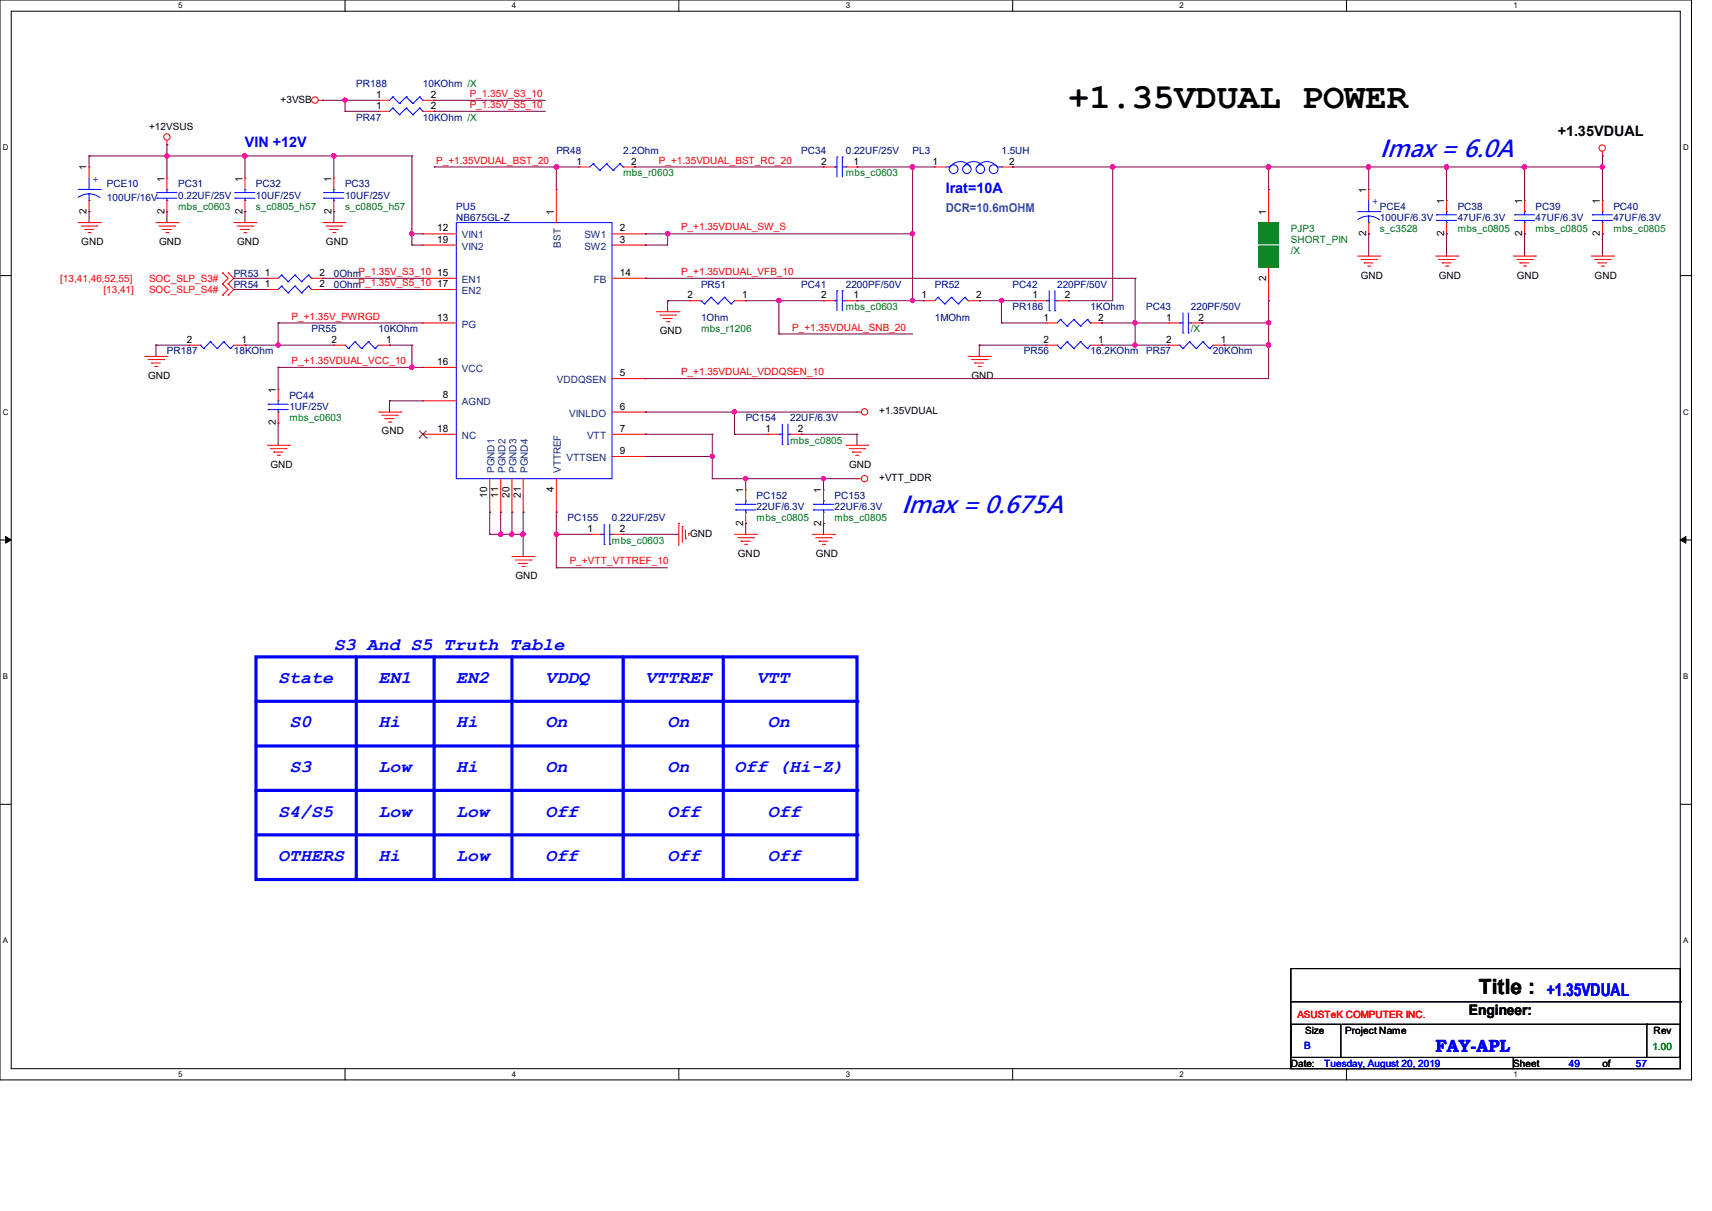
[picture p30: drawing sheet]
<svg xmlns="http://www.w3.org/2000/svg" width="297mm" height="210mm" viewBox="0 0 297 210" stroke-linecap="round" stroke-linejoin="round" font-family="sans-serif">
<defs><g id="words">
<text font-size="6.1" x="185.3" y="18.7">+1.35VDUAL POWER</text>
<g font-size="4.3" fill="#00f">
<text x="239.4" y="27.2">Imax = 6.0A</text>
<text x="156.4" y="88.9">Imax = 0.675A</text>
</g>
<text font-size="3.6" x="256.6" y="172.3">Title :</text>
<g font-size="3" fill="#00f">
<text x="57.9" y="112.6">S3 And S5 Truth Table</text>
<text x="48.3" y="118.4">State</text>
<text x="65.7" y="118.4">EN1</text>
<text x="79.2" y="118.4">EN2</text>
<text x="94.6" y="118.4">VDDQ</text>
<text x="112" y="118.4">VTTREF</text>
<text x="131.3" y="118.4">VTT</text>
<text x="50.2" y="126.2">S0</text>
<text x="65.7" y="126.2">Hi</text>
<text x="79.2" y="126.2">Hi</text>
<text x="94.6" y="126.2">On</text>
<text x="115.8" y="126.2">On</text>
<text x="133.2" y="126.2">On</text>
<text x="50.2" y="133.9">S3</text>
<text x="65.7" y="133.9">Low</text>
<text x="79.2" y="133.9">Hi</text>
<text x="94.6" y="133.9">On</text>
<text x="115.8" y="133.9">On</text>
<text x="127.4" y="133.9">Off (Hi-Z)</text>
<text x="48.3" y="141.6">S4/S5</text>
<text x="65.7" y="141.6">Low</text>
<text x="79.2" y="141.6">Low</text>
<text x="94.6" y="141.6">Off</text>
<text x="115.8" y="141.6">Off</text>
<text x="133.2" y="141.6">Off</text>
<text x="48.3" y="149.3">OTHERS</text>
<text x="65.7" y="149.3">Hi</text>
<text x="79.1" y="149.3">Low</text>
<text x="94.6" y="149.3">Off</text>
<text x="115.8" y="149.3">Off</text>
<text x="133.2" y="149.3">Off</text>
<text x="268.4" y="172.7">+1.35VDUAL</text>
<text x="249" y="182.4">FAY-APL</text>
</g>
<g font-size="2.5">
<text x="270.3" y="23.6">+1.35VDUAL</text>
<text x="254.8" y="176.1">Engineer:</text>
</g>
<g font-size="2.5" fill="#00f">
<text x="42.5" y="25.5">VIN +12V</text>
<text x="164.1" y="33.4">Irat=10A</text>
</g>
<text font-size="2.1" fill="#0080c0" x="164.1" y="36.7">DCR=10.6mOHM</text>
<g font-size="1.7">
<text x="48.7" y="17.8">+3VSB</text>
<text x="65.2" y="17">1</text>
<text x="74.7" y="17">2</text>
<text x="25.9" y="22.5">+12VSUS</text>
<text x="65.2" y="18.9">1</text>
<text x="74.7" y="18.9">2</text>
<text x="15" y="29.5" transform="rotate(-90 15 29.5)">1</text>
<text x="100" y="28.5">1</text>
<text x="109.5" y="28.5">2</text>
<text x="142.4" y="28.5">2</text>
<text x="148.1" y="28.5">1</text>
<text x="161.8" y="28.5">1</text>
<text x="175.1" y="28.5">2</text>
<text x="28.5" y="31.5" transform="rotate(-90 28.5 31.5)">1</text>
<text x="42.1" y="31.5" transform="rotate(-90 42.1 31.5)">1</text>
<text x="57.5" y="31.5" transform="rotate(-90 57.5 31.5)">1</text>
<text x="237" y="33.4" transform="rotate(-90 237 33.4)">1</text>
<text x="250.5" y="35.3" transform="rotate(-90 250.5 35.3)">1</text>
<text x="264.1" y="35.3" transform="rotate(-90 264.1 35.3)">1</text>
<text x="277.6" y="35.3" transform="rotate(-90 277.6 35.3)">1</text>
<text x="15" y="37.1" transform="rotate(-90 15 37.1)">2</text>
<text x="28.5" y="37.1" transform="rotate(-90 28.5 37.1)">2</text>
<text x="42.1" y="37.1" transform="rotate(-90 42.1 37.1)">2</text>
<text x="57.5" y="37.1" transform="rotate(-90 57.5 37.1)">2</text>
<text x="75.9" y="40.1">12</text>
<text x="96.1" y="37.3" transform="rotate(-90 96.1 37.3)">1</text>
<text x="107.5" y="40.1">2</text>
<text x="219.7" y="37.3" transform="rotate(-90 219.7 37.3)">1</text>
<text x="237" y="40.9" transform="rotate(-90 237 40.9)">2</text>
<text x="250.5" y="40.9" transform="rotate(-90 250.5 40.9)">2</text>
<text x="264.1" y="40.9" transform="rotate(-90 264.1 40.9)">2</text>
<text x="277.6" y="40.9" transform="rotate(-90 277.6 40.9)">2</text>
<text x="14.1" y="42.5">GND</text>
<text x="27.6" y="42.5">GND</text>
<text x="41.1" y="42.5">GND</text>
<text x="45.9" y="47.8">1</text>
<text x="55.4" y="47.8">2</text>
<text x="56.6" y="42.5">GND</text>
<text x="75.9" y="47.8">15</text>
<text x="75.9" y="42.1">19</text>
<text x="107.5" y="42.1">3</text>
<text x="107.5" y="47.8">14</text>
<text x="45.9" y="49.8">1</text>
<text x="55.4" y="49.8">2</text>
<text x="75.9" y="49.8">17</text>
<text x="119.3" y="51.7">2</text>
<text x="128.8" y="51.7">1</text>
<text x="142.4" y="51.7">2</text>
<text x="148.1" y="51.7">1</text>
<text x="159.8" y="51.7">1</text>
<text x="169.3" y="51.7">2</text>
<text x="179.1" y="51.7">1</text>
<text x="184.7" y="51.7">2</text>
<text x="219.7" y="48.7" transform="rotate(-90 219.7 48.7)">2</text>
<text x="236.1" y="48.3">GND</text>
<text x="249.6" y="48.3">GND</text>
<text x="263.1" y="48.3">GND</text>
<text x="276.6" y="48.3">GND</text>
<text x="32.4" y="59.4">2</text>
<text x="41.9" y="59.4">1</text>
<text x="57.5" y="59.4">2</text>
<text x="67" y="59.4">1</text>
<text x="75.9" y="55.6">13</text>
<text x="114.5" y="58">GND</text>
<text x="181.1" y="55.6">1</text>
<text x="181.1" y="59.4">2</text>
<text x="190.5" y="55.6">2</text>
<text x="190.5" y="59.4">1</text>
<text x="202.3" y="59.4">2</text>
<text x="202.3" y="55.6">1</text>
<text x="207.9" y="55.6">2</text>
<text x="211.8" y="59.4">1</text>
<text x="25.7" y="65.7">GND</text>
<text x="75.9" y="63.3">16</text>
<text x="107.5" y="65.2">5</text>
<text x="168.5" y="65.7">GND</text>
<text x="47.8" y="68.2" transform="rotate(-90 47.8 68.2)">1</text>
<text x="76.8" y="69.1">8</text>
<text x="107.5" y="71">6</text>
<text x="152.5" y="71.9">+1.35VDUAL</text>
<text x="47.8" y="73.8" transform="rotate(-90 47.8 73.8)">2</text>
<text x="66.2" y="75.4">GND</text>
<text x="75.9" y="74.9">18</text>
<text x="107.5" y="74.9">7</text>
<text x="132.8" y="74.9">1</text>
<text x="138.4" y="74.9">2</text>
<text x="46.9" y="81.2">GND</text>
<text x="107.5" y="78.7">9</text>
<text x="147.3" y="81.2">GND</text>
<text x="152.5" y="83.5">+VTT_DDR</text>
<text x="84.5" y="86.3" transform="rotate(-90 84.5 86.3)">10</text>
<text x="86.4" y="86.3" transform="rotate(-90 86.4 86.3)">11</text>
<text x="88.4" y="86.3" transform="rotate(-90 88.4 86.3)">20</text>
<text x="90.3" y="86.3" transform="rotate(-90 90.3 86.3)">21</text>
<text x="96.1" y="85.3" transform="rotate(-90 96.1 85.3)">4</text>
<text x="128.9" y="85.5" transform="rotate(-90 128.9 85.5)">1</text>
<text x="142.4" y="85.5" transform="rotate(-90 142.4 85.5)">1</text>
<text x="101.9" y="92.2">1</text>
<text x="107.5" y="92.2">2</text>
<text x="119.7" y="93.1">GND</text>
<text x="128.9" y="91.1" transform="rotate(-90 128.9 91.1)">2</text>
<text x="142.4" y="91.1" transform="rotate(-90 142.4 91.1)">2</text>
<text x="89.4" y="100.5">GND</text>
<text x="128" y="96.6">GND</text>
<text x="141.5" y="96.6">GND</text>
<text x="226.4" y="179.2">Size</text>
<text x="233.4" y="179.2">Project Name</text>
<text x="286.9" y="179.4">Rev</text>
<text x="223.9" y="185">Date:</text>
<text x="262.5" y="185">Sheet</text>
<text x="278" y="185">of</text>
</g>
<g font-size="1.7" fill="#000080">
<text x="61.8" y="15.2">PR188</text>
<text x="73.4" y="15.2">10KOhm /X</text>
<text x="61.8" y="20.9">PR47</text>
<text x="73.4" y="20.9">10KOhm /X</text>
<text x="96.5" y="26.7">PR48</text>
<text x="108.1" y="26.7">2.2Ohm</text>
<text x="139" y="26.7">PC34</text>
<text x="146.7" y="26.7">0.22UF/25V</text>
<text x="158.3" y="26.7">PL3</text>
<text x="173.7" y="26.7">1.5UH</text>
<text x="18.5" y="32.5">PCE10</text>
<text x="18.5" y="34.8">100UF/16V</text>
<text x="30.9" y="32.5">PC31</text>
<text x="30.9" y="34.5">0.22UF/25V</text>
<text x="44.4" y="32.5">PC32</text>
<text x="44.4" y="34.5">10UF/25V</text>
<text x="59.9" y="32.5">PC33</text>
<text x="59.9" y="34.5">10UF/25V</text>
<text x="79.2" y="36.4">PU5</text>
<text x="79.2" y="38.3">NB675GL-Z</text>
<text x="239.4" y="36.4">PCE4</text>
<text x="239.4" y="38.3">100UF/6.3V</text>
<text x="252.9" y="36.4">PC38</text>
<text x="252.9" y="38.3">47UF/6.3V</text>
<text x="266.4" y="36.4">PC39</text>
<text x="266.4" y="38.3">47UF/6.3V</text>
<text x="279.9" y="36.4">PC40</text>
<text x="279.9" y="38.3">47UF/6.3V</text>
<text x="40.6" y="48">PR53</text>
<text x="57.9" y="48">0OhmP_1.35V_S3_10</text>
<text x="40.6" y="49.9">PR54</text>
<text x="57.9" y="49.9">0OhmP_1.35V_S5_10</text>
<text x="121.6" y="49.9">PR51</text>
<text x="139" y="49.9">PC41</text>
<text x="146.7" y="49.9">2200PF/50V</text>
<text x="162.2" y="49.9">PR52</text>
<text x="175.7" y="53.8">PR186</text>
<text x="175.7" y="49.9">PC42</text>
<text x="183.4" y="49.9">220PF/50V</text>
<text x="189.2" y="53.8">1KOhm</text>
<text x="198.8" y="53.8">PC43</text>
<text x="206.6" y="53.8">220PF/50V</text>
<text x="54.1" y="57.6">PR55</text>
<text x="65.7" y="57.6">10KOhm</text>
<text x="121.6" y="55.7">1Ohm</text>
<text x="162.2" y="55.7">1MOhm</text>
<text x="29" y="61.5">PR187</text>
<text x="40.6" y="61.5">18KOhm</text>
<text x="177.6" y="61.5">PR56</text>
<text x="189.2" y="61.5">16.2KOhm</text>
<text x="198.8" y="61.5">PR57</text>
<text x="210.4" y="61.5">20KOhm</text>
<text x="50.2" y="69.2">PC44</text>
<text x="50.2" y="71.1">1UF/25V</text>
<text x="129.4" y="73.1">PC154</text>
<text x="137.1" y="73.1">22UF/6.3V</text>
<text x="131.3" y="86.6">PC152</text>
<text x="131.3" y="88.5">22UF/6.3V</text>
<text x="144.8" y="86.6">PC153</text>
<text x="144.8" y="88.5">22UF/6.3V</text>
<text x="98.5" y="90.4">PC155</text>
<text x="106.2" y="90.4">0.22UF/25V</text>
</g>
<g font-size="1.7" fill="#f00">
<text x="81.5" y="16.8">P_1.35V_S3_10</text>
<text x="81.5" y="18.7">P_1.35V_S5_10</text>
<text x="75.7" y="28.4">P_+1.35VDUAL_BST_20</text>
<text x="114.3" y="28.4">P_+1.35VDUAL_BST_RC_20</text>
<text x="118.1" y="40">P_+1.35VDUAL_SW_S</text>
<text x="118.1" y="47.7">P_+1.35VDUAL_VFB_10</text>
<text x="10.5" y="48.9">[13,41,46,52,55]</text>
<text x="17.9" y="50.8">[13,41]</text>
<text x="25.9" y="50.8">SOC_SLP_S4#</text>
<text x="25.9" y="48.9">SOC_SLP_S3#</text>
<text x="50.6" y="55.4">P_+1.35V_PWRGD</text>
<text x="137.5" y="57.3">P_+1.35VDUAL_SNB_20</text>
<text x="50.6" y="63.1">P_+1.35VDUAL_VCC_10</text>
<text x="118.1" y="65.1">P_+1.35VDUAL_VDDQSEN_10</text>
<text x="98.8" y="97.9">P_+VTT_VTTREF_10</text>
<text x="225.1" y="176.5">ASUSTeK COMPUTER INC.</text>
</g>
<g font-size="1.7" fill="#00f">
<text x="16" y="31.5">+</text>
<text x="238" y="35.4">+</text>
<text x="226.3" y="181.9">B</text>
<text x="229.7" y="185">Tuesday, August 20, 2019</text>
<text x="272.2" y="185">49</text>
<text x="283.8" y="185">57</text>
</g>
<g font-size="1.7" fill="#008000">
<text x="108.1" y="30.6">mbs_r0603</text>
<text x="146.7" y="30.6">mbs_c0603</text>
<text x="30.9" y="36.4">mbs_c0603</text>
<text x="44.4" y="36.4">s_c0805_h57</text>
<text x="59.9" y="36.4">s_c0805_h57</text>
<text x="223.9" y="40.2">PJP3</text>
<text x="239.4" y="40.2">s_c3528</text>
<text x="252.9" y="40.2">mbs_c0805</text>
<text x="266.4" y="40.2">mbs_c0805</text>
<text x="279.9" y="40.2">mbs_c0805</text>
<text x="223.9" y="42.2">SHORT_PIN</text>
<text x="223.9" y="44.1">/X</text>
<text x="146.7" y="53.8">mbs_c0603</text>
<text x="121.6" y="57.6">mbs_r1206</text>
<text x="206.6" y="57.6">/X</text>
<text x="50.2" y="73.1">mbs_c0603</text>
<text x="137.1" y="76.9">mbs_c0805</text>
<text x="106.2" y="94.3">mbs_c0603</text>
<text x="131.3" y="90.4">mbs_c0805</text>
<text x="144.8" y="90.4">mbs_c0805</text>
<text x="286.7" y="182.1">1.00</text>
</g>
<g font-size="1.7" fill="#004080">
<text x="80.1" y="41.4">VIN1</text>
<text x="101.4" y="41.4">SW1</text>
<text x="80.1" y="43.3">VIN2</text>
<text x="97.3" y="42.9" transform="rotate(-90 97.3 42.9)">BST</text>
<text x="101.4" y="43.3">SW2</text>
<text x="80.1" y="49.1">EN1</text>
<text x="80.1" y="51">EN2</text>
<text x="103" y="49.1">FB</text>
<text x="80.1" y="56.8">PG</text>
<text x="80.1" y="64.5">VCC</text>
<text x="80.1" y="70.3">AGND</text>
<text x="96.6" y="66.5">VDDQSEN</text>
<text x="80.1" y="76.1">NC</text>
<text x="98.8" y="72.3">VINLDO</text>
<text x="101.9" y="76.1">VTT</text>
<text x="85.8" y="82" transform="rotate(-90 85.8 82)">PGND1</text>
<text x="87.7" y="82" transform="rotate(-90 87.7 82)">PGND2</text>
<text x="89.6" y="82" transform="rotate(-90 89.6 82)">PGND3</text>
<text x="91.6" y="82" transform="rotate(-90 91.6 82)">PGND4</text>
<text x="97.3" y="82" transform="rotate(-90 97.3 82)">VTTREF</text>
<text x="98.3" y="80">VTTSEN</text>
</g>
<g font-size="1.4">
<text x="30.9" y="1.4">5</text>
<text x="88.8" y="1.4">4</text>
<text x="146.7" y="1.4">3</text>
<text x="204.6" y="1.4">2</text>
<text x="262.6" y="1.4">1</text>
<text x=".5" y="26.1">D</text>
<text x="292" y="26.1">D</text>
<text x=".5" y="71.9">C</text>
<text x="292" y="71.9">C</text>
<text x=".5" y="117.8">B</text>
<text x="292" y="117.8">B</text>
<text x=".5" y="163.6">A</text>
<text x="292" y="163.6">A</text>
<text x="30.9" y="186.8">5</text>
<text x="88.8" y="186.8">4</text>
<text x="146.7" y="186.8">3</text>
<text x="204.6" y="186.8">2</text>
<text x="262.6" y="186.8">1</text>
</g>
</g></defs>
<path d="M0 0h293.5v187.3h-293.5zM1.9 1.9h289.6v183.4h-289.6z" fill="none" stroke="#000" stroke-width=".17"/>
<g fill="#fff">
<path d="M30.9 .2h.8v1.5h-.8z"/>
<path d="M30.9 185.5h.8v1.6h-.8z"/>
</g>
<path d="M59.9 0v1.9M59.9 185.3v2" fill="none" stroke="#000" stroke-width=".17"/>
<g fill="#fff">
<path d="M88.8 .2h.8v1.5h-.8z"/>
<path d="M88.8 185.5h.8v1.6h-.8z"/>
</g>
<path d="M117.8 0v1.9M117.8 185.3v2" fill="none" stroke="#000" stroke-width=".17"/>
<g fill="#fff">
<path d="M146.7 .2h.8v1.5h-.8z"/>
<path d="M146.7 185.5h.8v1.6h-.8z"/>
</g>
<path d="M175.7 0v1.9M175.7 185.3v2" fill="none" stroke="#000" stroke-width=".17"/>
<g fill="#fff">
<path d="M204.6 .2h.8v1.5h-.8z"/>
<path d="M204.6 185.5h.8v1.6h-.8z"/>
</g>
<path d="M233.6 0v1.9M233.6 185.3v2" fill="none" stroke="#000" stroke-width=".17"/>
<g fill="#fff">
<path d="M262.6 .2h.7v1.5h-.7z"/>
<path d="M262.6 185.5h.7v1.6h-.7z"/>
<path d="M.5 24.8h1v1.6h-1z"/>
<path d="M292 24.8h1v1.6h-1z"/>
<path d="M.5 70.7h1v1.5h-1z"/>
<path d="M292 70.7h1v1.5h-1z"/>
</g>
<path d="M0 47.8h1.9M291.5 47.8h2" fill="none" stroke="#000" stroke-width=".17"/>
<g fill="#fff">
<path d="M.5 116.5h.9v1.6h-.9z"/>
<path d="M292 116.5h.9v1.6h-.9z"/>
</g>
<path d="M0 93.6h1.9M291.5 93.6h2" fill="none" stroke="#000" stroke-width=".17"/>
<path d="M1 93l.9 .6-.9 .6zM291.5 93.6l1-.6v1.2z" fill="#000" stroke="#000" stroke-width=".17"/>
<g fill="#fff">
<path d="M.5 162.4h.9v1.5h-.9z"/>
<path d="M292 162.4h.9v1.5h-.9z"/>
</g>
<path d="M0 139.5h1.9M291.5 139.5h2" fill="none" stroke="#000" stroke-width=".17"/>
<path d="M61.8 113.9v38.6" fill="none" stroke="#00f" stroke-width=".55"/>
<circle cx="61.8" cy="152.5" r=".28" fill="#00f"/>
<path d="M44.4 113.9h104.3v38.6h-104.3zM44.4 144.8h104.3" fill="none" stroke="#00f" stroke-width=".55"/>
<circle cx="148.7" cy="144.8" r=".28" fill="#00f"/>
<path d="M44.4 137.1h104.3" fill="none" stroke="#00f" stroke-width=".55"/>
<circle cx="148.7" cy="137.1" r=".28" fill="#00f"/>
<path d="M44.4 129.4h104.3" fill="none" stroke="#00f" stroke-width=".55"/>
<circle cx="148.7" cy="129.4" r=".28" fill="#00f"/>
<path d="M44.4 121.6h104.3" fill="none" stroke="#00f" stroke-width=".55"/>
<circle cx="148.7" cy="121.6" r=".28" fill="#00f"/>
<path d="M75.3 113.9v38.6" fill="none" stroke="#00f" stroke-width=".55"/>
<circle cx="75.3" cy="152.5" r=".28" fill="#00f"/>
<path d="M88.8 113.9v38.6" fill="none" stroke="#00f" stroke-width=".55"/>
<circle cx="88.8" cy="152.5" r=".28" fill="#00f"/>
<path d="M108.1 113.9v38.6" fill="none" stroke="#00f" stroke-width=".55"/>
<circle cx="108.1" cy="152.5" r=".28" fill="#00f"/>
<path d="M125.5 113.9v38.6" fill="none" stroke="#00f" stroke-width=".55"/>
<circle cx="125.5" cy="152.5" r=".28" fill="#00f"/>
<g fill="none" stroke="#f00" stroke-width=".17">
<path d="M55.2 17.4h.8M56 17.4h.1M65.7 17.4h.1M65.7 19.3h.1M65.7 17.4h1.9M65.7 19.3h1.9M73.4 17.4h1.9M73.4 19.3h1.9M75.3 17.4h.1M75.3 19.3h.1M13.5 38.6h3.9M14.1 39.2h2.7"/>
<path d="M14.7 39.8h.1M14.7 39.8h1.5M15.5 29h.1M15.5 36.7h.1M15.5 29v1.9M15.5 34.8v1.9M16.8 39.2h.1M17.4 38.6h.1M27.1 38.6h3.8M27.6 39.2h2.7M28.2 39.8h.1M28.2 39.8h1.6"/>
<path d="M29 25.1h.1M29 30.9h.1M29 36.7h.1M29 24.3v.8M29 30.9v2M29 34.8v1.9M30.3 39.2h.1M30.9 38.6h.1M40.6 38.6h3.8M41.1 39.2h2.8M41.7 39.8h.1M41.7 39.8h1.6"/>
<path d="M42.5 30.9h.1M42.5 36.7h.1M42.5 30.9v2M42.5 34.8v1.9M43.9 39.2h.1M44.4 38.6h.1M56 38.6h3.9M56.6 39.2h2.7M57.1 39.8h.1M57.1 39.8h1.6M57.9 30.9h.1M57.9 36.7h.1"/>
<path d="M57.9 30.9v2M57.9 34.8v1.9M59.3 39.2h.1M59.9 38.6h.1M96.5 32.9h.1M96.5 32.9v5.7M100.4 29h.1M100.4 29h1.9M108.1 29h2M110.1 29h.1M142.9 29h.1M142.9 29h1.9"/>
<path d="M146.7 29h2M148.7 29h.1M162.2 29h.1M162.2 29h1.9M173.7 29h2M175.7 29h.1M220.1 32.9h.1M220.1 32.9v5.7M237.4 32.9h.1M237.4 32.9v1.9M237.4 38.6v2M251 34.8h.1"/>
<path d="M251 34.8v1.9M251 38.6v2M264.5 34.8h.1M264.5 34.8v1.9M264.5 38.6v2M278 27.1h.1M278 34.8h.1M278 26.3v.8M278 34.8v1.9M278 38.6v2M15.3 40.3h.4M15.7 40.3h.1"/>
<path d="M28.8 40.3h.4M29.2 40.3h.1M32.9 59.9h.1M32.9 59.9h1.9M38.6 51.2h.1M38.6 49.2h.1M38.6 47.3h.1M38.6 49.2l1 1-1 1M38.6 47.3l1 1-1 .9M39.6 49.2h.1M39.6 51.2h.1M39.6 47.3h.1"/>
<path d="M39.6 49.2l1 1-1 1M39.6 47.3l1 1-1 .9M40.6 59.9h1.9M42.3 40.3h.4M42.5 59.9h.1M42.7 40.3h.1M46.4 50.2h.1M46.4 48.3h.1M46.4 48.3h1.9M46.4 50.2h1.9M54.1 48.3h1.9M54.1 50.2h1.9"/>
<path d="M56 50.2h.1M56 48.3h.1M57.7 40.3h.4M57.9 59.9h.1M57.9 59.9h2M58.1 40.3h.1M65.7 59.9h1.9M67.6 59.9h.1M73.4 40.6h.1M73.4 56h.1M73.4 48.3h.1M73.4 50.2h.1"/>
<path d="M73.4 42.5h.1M73.4 40.6h5.8M73.4 42.5h5.8M73.4 56h5.8M73.4 48.3h5.8M73.4 50.2h5.8M106.2 40.6h5.8M106.2 42.5h5.8M106.2 48.3h5.8M112 40.6h.1M112 42.5h.1M112 48.3h.1"/>
<path d="M113.9 54.1h3.9M114.5 54.7h2.7M115.1 55.2h.1M115.1 55.2h1.5M115.7 55.8h.3M116 55.8h.1M117.2 54.7h.1M117.8 54.1h.1M119.7 52.2h.1M119.7 52.2h1.9M127.4 52.2h2M129.4 52.2h.1"/>
<path d="M142.9 52.2h.1M142.9 52.2h1.9M146.7 52.2h2M148.7 52.2h.1M160.2 52.2h.1M160.2 52.2h2M168 52.2h1.9M169.9 52.2h.1M179.5 52.2h.1M179.5 52.2h2M181.5 56h.1M181.5 59.9h.1"/>
<path d="M181.5 56h1.9M181.5 59.9h1.9M183.4 52.2h1.9M185.3 52.2h.1M189.2 56h1.9M189.2 59.9h1.9M191.1 56h.1M191.1 59.9h.1M202.7 59.9h.1M202.7 56h.1M202.7 56h1.9M202.7 59.9h1.9"/>
<path d="M206.6 56h1.9M208.5 56h.1M210.4 59.9h1.9M212.3 59.9h.1M220.1 52.2h.1M220.1 46.4v5.8M235.5 44.4h3.9M236.1 45h2.7M236.7 45.6h.1M236.7 45.6h1.5M237.3 46.1h.4M237.4 40.6h.1"/>
<path d="M237.7 46.1h.1M238.8 45h.1M239.4 44.4h.1M249 44.4h3.9M249.6 45h2.7M250.2 45.6h.1M250.2 45.6h1.6M250.8 46.1h.4M251 40.6h.1M251.2 46.1h.1M252.3 45h.1M252.9 44.4h.1"/>
<path d="M262.6 44.4h3.8M263.1 45h2.8M263.7 45.6h.1M263.7 45.6h1.6M264.3 46.1h.4M264.5 40.6h.1M264.7 46.1h.1M265.9 45h.1M266.4 44.4h.1M276.1 44.4h3.8M276.6 45h2.8M277.2 45.6h.1"/>
<path d="M277.2 45.6h1.6M277.8 46.1h.4M278 40.6h.1M278.2 46.1h.1M279.4 45h.1M279.9 44.4h.1M25.1 61.8h3.9M25.7 62.4h2.7M26.3 62.9h.1M26.3 62.9h1.5M26.8 63.5h.4M27.2 63.5h.1"/>
<path d="M28.4 62.4h.1M29 61.8h.1M46.4 77.2h3.8M46.9 77.8h2.7M47.5 78.4h.1M47.5 78.4h1.6M48.1 79h.4M48.3 67.6h.1M48.3 73.4h.1M48.3 67.6v1.9M48.3 71.5v1.9M48.5 79h.1"/>
<path d="M49.6 77.8h.1M50.2 77.2h.1M65.7 71.5h3.8M66.2 72h2.7M66.8 72.6h.1M66.8 72.6h1.6M67.4 73.2h.4M67.8 73.2h.1M68.9 72h.1M69.5 71.5h.1M73.4 69.5h.1M73.4 63.7h.1"/>
<path d="M73.4 75.3h.1M73.4 75.3h5.8M73.4 69.5h5.8M73.4 63.7h5.8M106.2 71.5h5.8M106.2 65.7h5.8M106.2 75.3h5.8M106.2 79.2h5.8M112 65.7h.1M112 71.5h.1M112 75.3h.1M112 79.2h.1"/>
<path d="M133.2 75.3h.1M133.2 75.3h1.9M137.1 75.3h1.9M139 75.3h.1M146.7 77.2h3.9M147.3 77.8h2.7M147.9 78.4h.1M147.9 78.4h1.5M148.5 79h.3M148.7 71.5h.1M148.7 71.5h.7M148.8 79h.1"/>
<path d="M150 77.8h.1M150.6 77.2h.1M168 61.8h3.8M168.5 62.4h2.7M169.1 62.9h.1M169.1 62.9h1.5M169.7 63.5h.4M170.1 63.5h.1M171.2 62.4h.1M171.8 61.8h.1M85 88.8h.1M85 83v5.8"/>
<path d="M86.9 88.8h.1M86.9 83v5.8M88.8 88.8h.1M88.8 96.5h3.9M88.8 83v5.8M89.4 97.1h2.7M90 97.7h.1M90 97.7h1.5M90.6 98.3h.3M90.8 88.8h.1M90.8 83v5.8M90.9 98.3h.1"/>
<path d="M92.1 97.1h.1M92.7 96.5h.1M96.5 88.8h.1M96.5 83v5.8M102.3 92.7h.1M102.3 92.7h2M106.2 92.7h1.9M108.1 92.7h.1M117.8 90.8h.1M117.8 90.8v3.8M118.4 91.3h.1M118.4 91.3v2.7"/>
<path d="M118.9 93.4h.1M118.9 91.9v1.5M119.5 92.5h.1M119.5 92.5v.4M127.4 92.7h3.9M128 93.3h2.7M128.6 93.9h.1M128.6 93.9h1.5M129.2 94.4h.3M129.4 85h.1M129.4 90.8h.1M129.4 85v1.9"/>
<path d="M129.4 88.8v2M129.5 94.4h.1M130.7 93.3h.1M131.3 92.7h.1M140.9 92.7h3.9M141.5 93.3h2.7M142.1 93.9h.1M142.1 93.9h1.5M142.7 94.4h.3M142.9 85h.1M142.9 90.8h.1M142.9 85v1.9"/>
<path d="M142.9 88.8v2M143 94.4h.1M144.2 93.3h.1M144.8 92.7h.1M148.7 83h.1M148.7 83h.7"/>
<circle cx="54.6" cy="17.4" r=".56"/>
<circle cx="29" cy="23.7" r=".55"/>
<circle cx="278" cy="25.7" r=".55"/>
<circle cx="150" cy="71.4" r=".55"/>
<circle cx="150" cy="83" r=".55"/>
</g>
<path d="M223.9 168h67.6v15.4h-67.6zM223.9 177.6h8.7v5.8h-8.7zM223.9 173.7h67.6M232.8 177.6h52.9M285.7 177.6h5.8v5.8h-5.8zM285.7 177.6h.1M291.5 173.7h.1M223.9 183.4h38.7v1.9h-38.7zM262.6 183.4h28.9v1.9h-28.9z" fill="none" stroke="#000" stroke-width=".17"/>
<g fill="none" stroke="#00f" stroke-width=".17">
<path d="M68.2 16.8h.1M68.2 18.8h.1M68.2 16.8l1.1 1.1M68.2 16.8l-.6 .6M68.2 18.8l1.1 1.1M68.2 18.8l-.6 .5M69.3 17.9h.1M69.3 19.9h.1M70.5 16.8h.1M70.5 18.8h.1M70.5 16.8l1.1 1.1M70.5 16.8l-1.2 1.1"/>
<path d="M70.5 18.8l1.1 1.1M70.5 18.8l-1.2 1.1M71.6 17.9h.1M71.6 19.9h.1M72.8 16.8h.1M72.8 18.8h.1M72.8 16.8l.6 .6M72.8 16.8l-1.2 1.1M72.8 18.8l.6 .5M72.8 18.8l-1.2 1.1M73.4 17.4h.1M73.4 19.3h.1"/>
<path d="M13.5 32.9h3.9M15.5 33.6l1.1 .3 .7 .4M15.5 33.6l-.9 .1-1 .5M15.5 34.8h.1M15.5 32.9h.1M15.5 30.9v2M15.5 33.6v1.2M17.4 32.9h.1M27.2 33.4h.1M27.2 34.4h.1M27.2 33.4h3.5M27.2 34.4h3.5"/>
<path d="M29 32.9h.1M29 34.8h.1M29 32.9v.5M29 34.4v.4M40.8 33.4h.1M40.8 34.4h.1M40.8 33.4h3.4M40.8 34.4h3.4M42.5 32.9h.1M42.5 34.8h.1M42.5 32.9v.5M42.5 34.4v.4"/>
<path d="M56.2 33.4h.1M56.2 34.4h.1M56.2 33.4h3.4M56.2 34.4h3.4M57.9 32.9h.1M57.9 34.8h.1M57.9 32.9v.5M57.9 34.4v.4M79.2 38.6h27v44.4h-27zM102.9 28.4h.1M102.9 28.4l1.2 1.1M102.9 28.4l-.6 .6"/>
<path d="M104.1 29.5h.1M105.2 28.4h.1M105.2 28.4l1.2 1.1M105.2 28.4l-1.1 1.1M106.4 29.5h.1M107.5 28.4h.1M107.5 28.4l.6 .6M107.5 28.4l-1.1 1.1M108.1 29h.1M144.8 29h.1M144.8 29h.4M145.2 27.2h.1"/>
<path d="M145.2 27.2v3.5M146.1 27.2h.1M146.1 27.2v3.5M146.1 29h.6M146.7 29h.1M164.1 29h.6M164.7 29h.1M168.3 28.9a2.09 2.09 0 0 0-3.4 0M169.6 28.8a2.1 2.1 0 0 1 3.3 .1M170.6 28.8a2.13 2.13 0 0 0-3.4 0M173 29h.7M173.7 29h.1"/>
<path d="M235.5 36.7h3.9M237.4 37.5l1.2 .2 .7 .4M237.4 37.5l-.8 .1-1 .5M237.4 38.6h.1M237.4 36.7h.1M237.4 34.8v1.9M237.4 37.5v1.1M239.4 36.7h.1M249.2 37.3h.1M249.2 38.2h.1M249.2 37.3h3.5M249.2 38.2h3.5"/>
<path d="M251 36.7h.1M251 38.6h.1M251 36.7v.6M251 38.2v.4M262.8 37.3h.1M262.8 38.2h.1M262.8 37.3h3.4M262.8 38.2h3.4M264.5 36.7h.1M264.5 38.6h.1M264.5 36.7v.6M264.5 38.2v.4"/>
<path d="M276.3 37.3h.1M276.3 38.2h.1M276.3 37.3h3.4M276.3 38.2h3.4M278 36.7h.1M278 38.6h.1M278 36.7v.6M278 38.2v.4M34.8 59.9h.1M34.8 59.9l.5 .6M36.5 59.3h.1M36.5 59.3l1.2 1.2"/>
<path d="M36.5 59.3l-1.2 1.2M38.8 59.3h.1M38.8 59.3l1.2 1.2M38.8 59.3l-1.1 1.2M40.6 59.9l-.6 .6M48.9 49.6h.1M48.9 47.7h.1M48.9 49.6l1.1 1.2M48.9 49.6l-.6 .6M48.9 47.7l1.1 1.2M48.9 47.7l-.6 .6M50 50.8h.1"/>
<path d="M50 48.9h.1M51.2 49.6h.1M51.2 47.7h.1M51.2 49.6l1.1 1.2M51.2 49.6l-1.2 1.2M51.2 47.7l1.1 1.2M51.2 47.7l-1.2 1.2M52.3 50.8h.1M52.3 48.9h.1M53.5 49.6h.1M53.5 47.7h.1M53.5 49.6l.6 .6"/>
<path d="M53.5 49.6l-1.2 1.2M53.5 47.7l.6 .6M53.5 47.7l-1.2 1.2M54.1 50.2h.1M54.1 48.3h.1M59.9 59.9h.1M59.9 59.9l.6 .6M61.6 59.3h.1M61.6 59.3l1.1 1.2M61.6 59.3l-1.1 1.2M63.9 59.3h.1M63.9 59.3l1.2 1.2"/>
<path d="M63.9 59.3l-1.2 1.2M65.7 59.9l-.6 .6M121.6 52.2h.1M121.6 52.2l.6 .5M122.2 52.7h.1M123.4 51.6h.1M123.4 51.6l1.1 1.1M123.4 51.6l-1.2 1.1M124.5 52.7h.1M125.7 51.6h.1M125.7 51.6l1.1 1.1M125.7 51.6l-1.2 1.1"/>
<path d="M126.8 52.7h.1M127.4 52.2l-.6 .5M144.8 52.2h.1M144.8 52.2h.4M145.2 50.4h.1M145.2 50.4v3.5M146.1 50.4h.1M146.1 50.4v3.5M146.1 52.2h.6M146.7 52.2h.1M162.7 51.6h.1M162.7 51.6l1.2 1.1"/>
<path d="M162.7 51.6l-.5 .6M163.9 52.7h.1M165.1 51.6h.1M165.1 51.6l1.1 1.1M165.1 51.6l-1.2 1.1M166.2 52.7h.1M167.4 51.6h.1M167.4 51.6l.6 .6M167.4 51.6l-1.2 1.1M168 52.2h.1M181.5 52.2h.1M181.5 52.2h.5"/>
<path d="M182 53.9h.1M182 50.4v3.5M183 53.9h.1M183 52.2h.4M183 50.4v3.5M183.4 59.9h.1M183.4 52.2h.1M183.4 59.9l.6 .6M184 55.4h.1M184 55.4l1.1 1.2M184 55.4l-.6 .6M185.1 56.6h.1"/>
<path d="M185.1 59.3h.1M185.1 59.3l1.2 1.2M185.1 59.3l-1.1 1.2M186.3 55.4h.1M186.3 55.4l1.2 1.2M186.3 55.4l-1.2 1.2M187.5 56.6h.1M187.5 59.3h.1M187.5 59.3l1.1 1.2M187.5 59.3l-1.2 1.2M188.6 55.4h.1M188.6 55.4l.6 .6"/>
<path d="M188.6 55.4l-1.1 1.2M189.2 56h.1M189.2 59.9l-.6 .6M204.6 59.9h.1M204.6 56h.1M204.6 59.9l.6 .6M204.6 56h.6M205.2 57.7h.1M205.2 54.3v3.4M206.2 57.7h.1M206.2 54.3v3.4M206.2 56h.4"/>
<path d="M206.4 59.3h.1M206.4 59.3l1.1 1.2M206.4 59.3l-1.2 1.2M206.6 56h.1M208.7 59.3h.1M208.7 59.3l1.1 1.2M208.7 59.3l-1.2 1.2M210.4 59.9l-.6 .6M35.3 60.5h.1M37.7 60.5h.1M40 60.5h.1M46.5 70.1h.1"/>
<path d="M46.5 71h.1M46.5 70.1h3.5M46.5 71h3.5M48.3 69.5h.1M48.3 71.5h.1M48.3 69.5v.6M48.3 71v.5M60.5 60.5h.1M62.7 60.5h.1M65.1 60.5h.1M135.1 75.3h.1M135.1 75.3h.6"/>
<path d="M135.7 77h.1M135.7 73.6v3.4M136.7 77h.1M136.7 73.6v3.4M136.7 75.3h.4M137.1 75.3h.1M184 60.5h.1M186.3 60.5h.1M188.6 60.5h.1M205.2 60.5h.1M207.5 60.5h.1M209.8 60.5h.1"/>
<path d="M104.3 92.7h.1M104.3 92.7h.5M104.8 94.4h.1M104.8 90.9v3.5M105.8 94.4h.1M105.8 90.9v3.5M105.8 92.7h.4M106.2 92.7h.1M127.6 87.5h.1M127.6 88.4h.1M127.6 87.5h3.5M127.6 88.4h3.5"/>
<path d="M129.4 86.9h.1M129.4 88.8h.1M129.4 86.9v.6M129.4 88.4v.4M141.1 87.5h.1M141.1 88.4h.1M141.1 87.5h3.5M141.1 88.4h3.5M142.9 86.9h.1M142.9 88.8h.1M142.9 86.9v.6M142.9 88.4v.4"/>
<circle cx="165.4" cy="29.3" r=".76"/>
<circle cx="167.7" cy="29.3" r=".75"/>
<circle cx="170.1" cy="29.3" r=".75"/>
<circle cx="172.4" cy="29.3" r=".76"/>
</g>
<g fill="#008000" stroke="#008000" stroke-width=".17">
<path d="M218.4 38.6h3.4v3.7h-3.4z" fill-rule="evenodd"/>
<path d="M218.4 42.7h3.4v3.7h-3.4z" fill-rule="evenodd"/>
</g>
<path d="M72.7 75.9h.1M72.8 74.7l1.2 1.2M74 74.7l-1.3 1.2M74 75.9h.1" fill="none" stroke="#804000" stroke-width=".17"/>
<g fill="none" stroke="#800040" stroke-width=".17">
<path d="M56 17.4h.1M56 17.4h9.7M59.9 19.3h.1M59.9 17.4h.1M59.9 19.3h5.8M59.9 17.4v1.9M75.3 17.4h.1M75.3 19.3h.1M75.3 17.4h19.3M75.3 19.3h19.3M15.5 27.1h.1M15.5 36.7h.1"/>
<path d="M15.5 27.1h56M15.5 27.1v1.9M15.5 36.7v1.9M29 25.1h.1M29 27.1h.1M29 36.7h.1M29 25.1v5.8M29 36.7v1.9M42.5 27.1h.1M42.5 36.7h.1M42.5 27.1v3.8M42.5 36.7v1.9"/>
<path d="M57.9 27.1h.1M57.9 36.7h.1M57.9 27.1v3.8M57.9 36.7v1.9M71.5 27.1h.1M71.5 27.1v15.4M75.3 29h.1M75.3 29h25.1M96.5 29h.1M96.5 29v3.9M110.1 29h.1M110.1 29h32.8"/>
<path d="M148.7 29h.1M148.7 29h13.5M158.3 29h.1M158.3 29v23.2M175.7 29h.1M175.7 29h102.3M193 29h.1M193 29v23.2h-7.7M220.1 29h.1M220.1 29v3.9M237.4 29h.1M237.4 29v3.9"/>
<path d="M251 29h.1M251 29v5.8M264.5 29h.1M264.5 29v5.8M278 29h.1M278 27.1h.1M278 27.1v7.7M27.1 59.9h.1M27.1 59.9h5.8M27.1 59.9v1.9M40.6 48.3h.1M40.6 50.2h.1"/>
<path d="M40.6 48.3h5.8M40.6 50.2h5.8M42.5 59.9h.1M42.5 59.9h15.4M48.3 56h.1M48.3 59.9h.1M48.3 56h25.1M48.3 56v3.9M56 48.3h.1M56 50.2h.1M56 48.3h17.4M56 50.2h17.4"/>
<path d="M67.6 59.9h.1M67.6 59.9h3.9M71.5 40.6h.1M71.5 42.5h.1M71.5 59.9h.1M71.5 40.6h1.9M71.5 42.5h1.9M71.5 59.9v3.8M112 40.6h.1M112 42.5h.1M112 48.3h.1M112 48.3h84.9"/>
<path d="M112 40.6h46.3M115.8 40.6h.1M115.8 52.2h.1M115.8 40.6v1.9h-3.8M115.8 52.2v1.9M115.8 52.2h3.9M129.4 52.2h.1M129.4 52.2h13.5M135.1 52.2h.1M135.1 57.9h.1M135.1 52.2v5.7M135.1 57.9h23.2"/>
<path d="M148.7 52.2h.1M148.7 52.2h11.5M158.3 40.6h.1M158.3 52.2h.1M169.9 52.2h.1M169.9 59.9h.1M169.9 52.2h9.6M169.9 59.9h11.6M169.9 59.9v1.9M173.7 56h.1M173.7 52.2h.1M173.7 56h7.8"/>
<path d="M173.7 52.2v3.8M185.3 52.2h.1M191.1 56h.1M191.1 59.9h.1M191.1 56h11.6M191.1 59.9h11.6M196.9 48.3h.1M196.9 56h.1M196.9 59.9h.1M196.9 48.3v11.6M208.5 56h.1M208.5 56h11.6"/>
<path d="M212.3 59.9h.1M212.3 59.9h7.8M220.1 56h.1M220.1 52.2h.1M220.1 59.9h.1M220.1 52.2v13.5h-108.1M237.4 40.6h.1M237.4 40.6v3.8M251 40.6h.1M251 40.6v3.8M264.5 40.6h.1M264.5 40.6v3.8"/>
<path d="M278 40.6h.1M278 40.6v3.8M48.3 63.7h.1M48.3 73.4h.1M48.3 63.7h25.1M48.3 63.7v3.9M48.3 73.4v3.8M67.6 69.5h.1M67.6 69.5h5.8M67.6 69.5v2M71.5 63.7h.1M112 65.7h.1"/>
<path d="M112 71.5h.1M112 75.3h.1M112 79.2h.1M112 71.5h36.7M112 75.3h11.6M112 79.2h11.6M123.6 75.3h.1M123.6 79.2h.1M123.6 75.3v7.7M127.4 75.3h.1M127.4 71.5h.1M127.4 75.3h5.8"/>
<path d="M127.4 71.5v3.8M139 75.3h.1M139 75.3h9.7M148.7 75.3h.1M148.7 75.3v1.9M85 88.8h.1M85 92.7h.1M85 88.8v3.9M85 92.7h5.8M86.9 88.8h.1M86.9 92.7h.1M86.9 88.8v3.9"/>
<path d="M88.8 88.8h.1M88.8 92.7h.1M88.8 88.8v3.9M90.8 88.8h.1M90.8 92.7h.1M90.8 88.8v7.7M96.5 98.5h.1M96.5 88.8h.1M96.5 92.7h.1M96.5 88.8v9.7M96.5 92.7h5.8M96.5 98.5h19.3"/>
<path d="M108.1 92.7h.1M108.1 92.7h9.7M123.6 83h.1M123.6 83h25.1M129.4 83h.1M129.4 90.8h.1M129.4 83v2M129.4 90.8v1.9M142.9 83h.1M142.9 90.8h.1M142.9 83v2M142.9 90.8v1.9"/>
</g>
<g fill="#f0f" stroke="#f0f" stroke-width=".17">
<circle cx="96.5" cy="29" r=".38"/>
<circle cx="158.3" cy="40.5" r=".38"/>
<circle cx="115.8" cy="40.5" r=".38"/>
<circle cx="158.3" cy="29" r=".38"/>
<circle cx="158.3" cy="52.1" r=".38"/>
<circle cx="135.1" cy="52.1" r=".38"/>
<circle cx="173.7" cy="52.1" r=".38"/>
<circle cx="196.9" cy="56" r=".38"/>
<circle cx="196.9" cy="59.8" r=".38"/>
<circle cx="220.1" cy="59.8" r=".37"/>
<circle cx="193" cy="29" r=".38"/>
<circle cx="220.1" cy="56" r=".37"/>
<circle cx="237.4" cy="29" r=".37"/>
<circle cx="220.1" cy="29" r=".37"/>
<circle cx="264.5" cy="29" r=".38"/>
<circle cx="251" cy="29" r=".38"/>
<circle cx="278" cy="29" r=".37"/>
<circle cx="127.4" cy="71.4" r=".37"/>
<circle cx="129.3" cy="83" r=".38"/>
<circle cx="142.8" cy="83" r=".37"/>
<circle cx="123.5" cy="79.1" r=".37"/>
<circle cx="86.9" cy="92.6" r=".38"/>
<circle cx="88.8" cy="92.6" r=".37"/>
<circle cx="90.7" cy="92.6" r=".38"/>
<circle cx="96.5" cy="92.6" r=".38"/>
<circle cx="57.9" cy="27" r=".38"/>
<circle cx="71.4" cy="40.5" r=".38"/>
<circle cx="42.5" cy="27" r=".38"/>
<circle cx="29" cy="27" r=".38"/>
<circle cx="48.3" cy="59.8" r=".38"/>
<circle cx="71.4" cy="63.7" r=".38"/>
<circle cx="59.8" cy="17.4" r=".37"/>
</g>
<use href="#words"/>
</svg>
